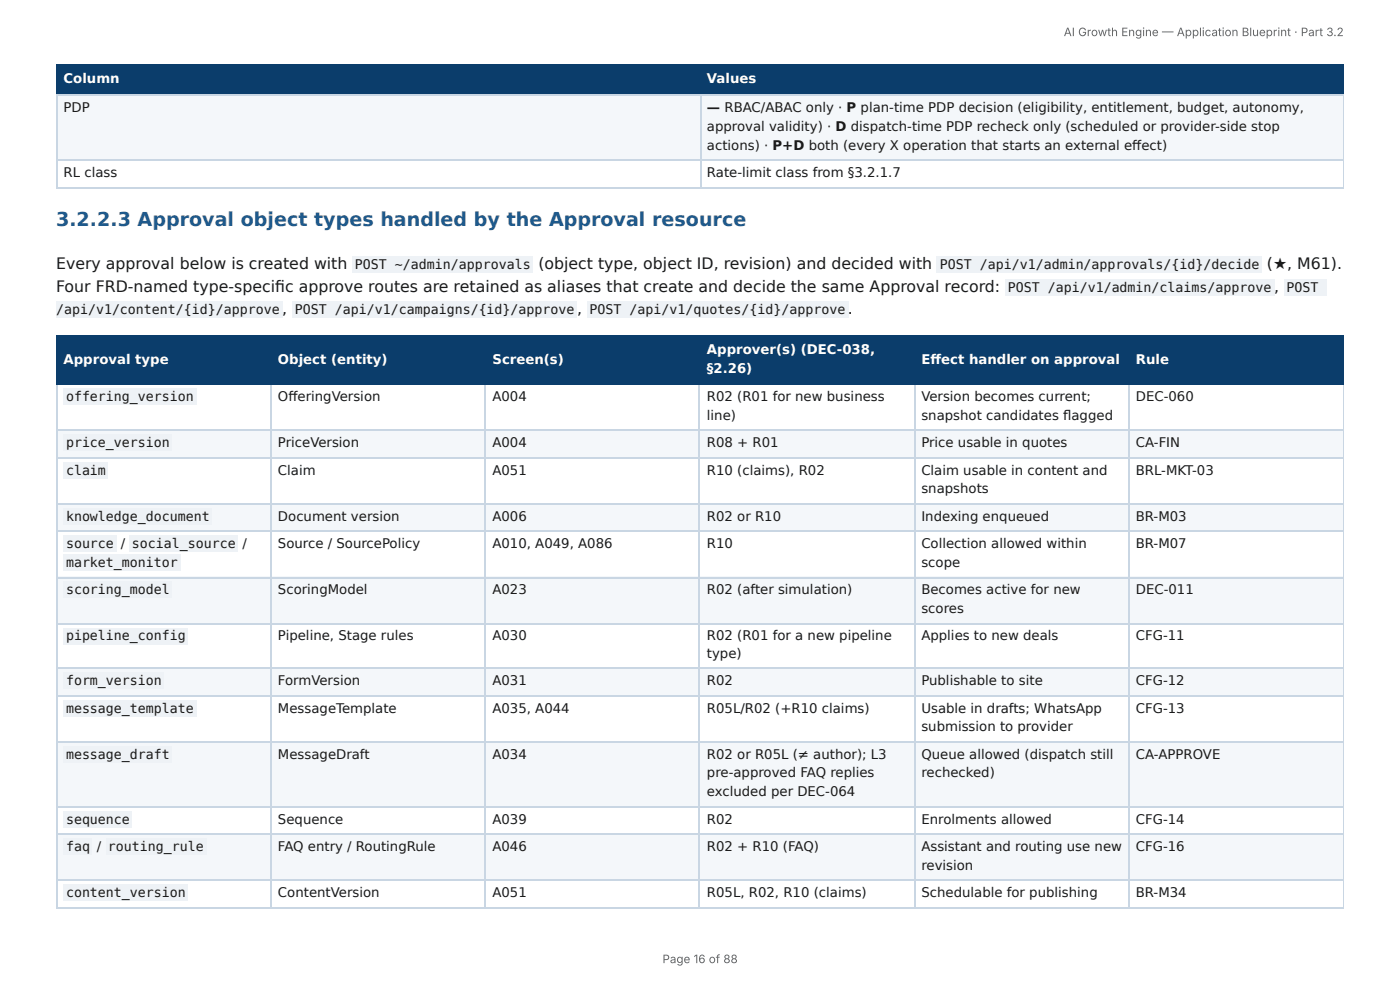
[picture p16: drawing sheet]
<svg xmlns="http://www.w3.org/2000/svg" width="297mm" height="210mm" viewBox="0 0 297 210" stroke-linecap="round" stroke-linejoin="round" font-family="sans-serif">
<defs><g id="words">
<text font-size="4.1" fill="#1f5a8c" x="11.9" y="47.9">3.2.2.3 Approval object types handled by the Approval resource</text>
<g font-size="3.3" fill="#1a1a1a">
<text x="11.9" y="57.2">Every approval below is created with</text>
<text x="114.3" y="57.2">(object type, object ID, revision) and decided with</text>
<text x="269.1" y="57.2">(★, M61).</text>
<text x="11.9" y="61.9">Four FRD-named type-specifi c approve routes are retained as aliases that create and decide the same Approval record:</text>
<text x="270.6" y="61.9">,</text>
<text x="60" y="66.7">,</text>
<text x="122.6" y="66.7">,</text>
<text x="180.1" y="66.7">.</text>
</g>
<g font-size="2.8" fill="#fff">
<text x="13.5" y="17.7">Column</text>
<text x="150.2" y="17.7">Values</text>
<text x="13.5" y="77.3">Approval type</text>
<text x="59" y="77.3">Object (entity)</text>
<text x="104.6" y="77.3">Screen(s)</text>
<text x="150.1" y="75.1">Approver(s) (DEC-038,</text>
<text x="195.7" y="77.3">Eff ect handler on approval</text>
<text x="241.2" y="77.3">Rule</text>
<text x="150.1" y="79.1">§2.26)</text>
</g>
<g font-size="2.8" fill="#1a1a1a">
<text x="13.5" y="23.8">PDP</text>
<text x="150.2" y="23.8">— RBAC/ABAC only · P plan-time PDP decision (eligibility, entitlement, budget, autonomy,</text>
<text x="150.2" y="27.8">approval validity) · D dispatch-time PDP recheck only (scheduled or provider-side stop</text>
<text x="150.2" y="31.8">actions) · P+D both (every X operation that starts an external eff ect)</text>
<text x="13.5" y="37.6">RL class</text>
<text x="150.2" y="37.6">Rate-limit class from §3.2.1.7</text>
<text x="75.4" y="57.2">POST ~/admin/approvals</text>
<text x="199.6" y="57.2">POST /api/v1/admin/approvals/{id}/decide</text>
<text x="214" y="61.9">POST /api/v1/admin/claims/approve</text>
<text x="273.2" y="61.9">POST</text>
<text x="11.9" y="66.7">/api/v1/content/{id}/approve</text>
<text x="62.6" y="66.7">POST /api/v1/campaigns/{id}/approve</text>
<text x="125.2" y="66.7">POST /api/v1/quotes/{id}/approve</text>
<text x="14" y="85.2">offering_version</text>
<text x="59" y="85.2">Off eringVersion</text>
<text x="104.6" y="85.2">A004</text>
<text x="150.1" y="85.2">R02 (R01 for new business</text>
<text x="150.1" y="89.2">line)</text>
<text x="195.7" y="85.2">Version becomes current;</text>
<text x="195.7" y="89.2">snapshot candidates fl agged</text>
<text x="241.2" y="85.2">DEC-060</text>
<text x="14" y="95">price_version</text>
<text x="59" y="95">PriceVersion</text>
<text x="104.6" y="95">A004</text>
<text x="150.1" y="95">R08 + R01</text>
<text x="195.7" y="95">Price usable in quotes</text>
<text x="241.2" y="95">CA-FIN</text>
<text x="14" y="100.8">claim</text>
<text x="59" y="100.8">Claim</text>
<text x="104.6" y="100.8">A051</text>
<text x="150.1" y="100.8">R10 (claims), R02</text>
<text x="195.7" y="100.8">Claim usable in content and</text>
<text x="241.2" y="100.8">BRL-MKT-03</text>
<text x="195.7" y="104.8">snapshots</text>
<text x="14" y="110.6">knowledge_document</text>
<text x="59" y="110.6">Document version</text>
<text x="104.6" y="110.6">A006</text>
<text x="150.1" y="110.6">R02 or R10</text>
<text x="195.7" y="110.6">Indexing enqueued</text>
<text x="241.2" y="110.6">BR-M03</text>
<text x="14" y="116.4">source</text>
<text x="25.6" y="116.4">/</text>
<text x="28" y="116.4">social_source</text>
<text x="51.5" y="116.4">/</text>
<text x="59" y="116.4">Source / SourcePolicy</text>
<text x="104.6" y="116.4">A010, A049, A086</text>
<text x="150.1" y="116.4">R10</text>
<text x="195.7" y="116.4">Collection allowed within</text>
<text x="241.2" y="116.4">BR-M07</text>
<text x="14" y="120.4">market_monitor</text>
<text x="195.7" y="120.4">scope</text>
<text x="14" y="126.2">scoring_model</text>
<text x="59" y="126.2">ScoringModel</text>
<text x="104.6" y="126.2">A023</text>
<text x="150.1" y="126.2">R02 (after simulation)</text>
<text x="195.7" y="126.2">Becomes active for new</text>
<text x="195.7" y="130.2">scores</text>
<text x="241.2" y="126.2">DEC-011</text>
<text x="14" y="136">pipeline_config</text>
<text x="59" y="136">Pipeline, Stage rules</text>
<text x="104.6" y="136">A030</text>
<text x="150.1" y="136">R02 (R01 for a new pipeline</text>
<text x="195.7" y="136">Applies to new deals</text>
<text x="241.2" y="136">CFG-11</text>
<text x="150.1" y="139.7">type)</text>
<text x="14" y="145.5">form_version</text>
<text x="59" y="145.5">FormVersion</text>
<text x="104.6" y="145.5">A031</text>
<text x="150.1" y="145.5">R02</text>
<text x="195.7" y="145.5">Publishable to site</text>
<text x="241.2" y="145.5">CFG-12</text>
<text x="14" y="151.3">message_template</text>
<text x="59" y="151.3">MessageTemplate</text>
<text x="104.6" y="151.3">A035, A044</text>
<text x="150.1" y="151.3">R05L/R02 (+R10 claims)</text>
<text x="195.7" y="151.3">Usable in drafts; WhatsApp</text>
<text x="195.7" y="155.3">submission to provider</text>
<text x="241.2" y="151.3">CFG-13</text>
<text x="14" y="161.1">message_draft</text>
<text x="59" y="161.1">MessageDraft</text>
<text x="104.6" y="161.1">A034</text>
<text x="150.1" y="161.1">R02 or R05L (≠ author); L3</text>
<text x="195.7" y="161.1">Queue allowed (dispatch still</text>
<text x="241.2" y="161.1">CA-APPROVE</text>
<text x="150.1" y="165.1">pre-approved FAQ replies</text>
<text x="195.7" y="165.1">rechecked)</text>
<text x="150.1" y="169.1">excluded per DEC-064</text>
<text x="14" y="174.9">sequence</text>
<text x="59" y="174.9">Sequence</text>
<text x="104.6" y="174.9">A039</text>
<text x="150.1" y="174.9">R02</text>
<text x="195.7" y="174.9">Enrolments allowed</text>
<text x="241.2" y="174.9">CFG-14</text>
<text x="14" y="180.7">faq</text>
<text x="20.5" y="180.7">/</text>
<text x="22.9" y="180.7">routing_rule</text>
<text x="59" y="180.7">FAQ entry / RoutingRule</text>
<text x="104.6" y="180.7">A046</text>
<text x="150.1" y="180.7">R02 + R10 (FAQ)</text>
<text x="195.7" y="180.7">Assistant and routing use new</text>
<text x="195.7" y="184.7">revision</text>
<text x="241.2" y="180.7">CFG-16</text>
<text x="14" y="190.5">content_version</text>
<text x="59" y="190.5">ContentVersion</text>
<text x="104.6" y="190.5">A051</text>
<text x="150.1" y="190.5">R05L, R02, R10 (claims)</text>
<text x="195.7" y="190.5">Schedulable for publishing</text>
<text x="241.2" y="190.5">BR-M34</text>
</g>
<g font-size="2.5" fill="#666">
<text x="225.9" y="7.7">AI Growth Engine — Application Blueprint · Part 3.2</text>
<text x="140.7" y="204.5">Page 16 of 88</text>
</g>
</g></defs>
<g fill="#0b3d6b">
<path d="M12.2 14h136.5v6.1h-136.5z"/>
<path d="M148.7 14h136.7v6.1h-136.7z"/>
</g>
<g fill="#f4f7fa">
<path d="M12.2 20.1h136.5v13.8h-136.5z"/>
<path d="M148.7 20.1h136.7v13.8h-136.7z"/>
</g>
<path d="M11.9 13.9h273.5M12 13.8v6.6M148.8 13.8v6.6M11.9 20.2h273.5" fill="none" stroke="#0b3d6b" stroke-width=".26"/>
<path d="M285.3 13.8v6.6" fill="none" stroke="#0b3d6b" stroke-width=".21"/>
<path d="M11.9 20.2h273.5M11.9 34h273.5M11.9 39.8h273.5M12 20.4v19.6M148.8 20.4v19.6" fill="none" stroke="#c9d6e3" stroke-width=".26"/>
<path d="M285.3 20.4v19.6" fill="none" stroke="#c9d6e3" stroke-width=".21"/>
<g fill="#0b3d6b">
<path d="M12.2 71.4h45.5v10.4h-45.5z"/>
<path d="M57.7 71.4h45.5v10.4h-45.5z"/>
<path d="M103.2 71.4h45.5v10.4h-45.5z"/>
<path d="M148.7 71.4h45.5v10.4h-45.5z"/>
<path d="M194.2 71.4h45.5v10.4h-45.5z"/>
<path d="M239.7 71.4h45.7v10.4h-45.7z"/>
</g>
<g fill="#f4f7fa">
<path d="M12.2 91.5h45.5v5.6h-45.5z"/>
<path d="M57.7 91.5h45.5v5.6h-45.5z"/>
<path d="M103.2 91.5h45.5v5.6h-45.5z"/>
<path d="M148.7 91.5h45.5v5.6h-45.5z"/>
<path d="M194.2 91.5h45.5v5.6h-45.5z"/>
<path d="M239.7 91.5h45.7v5.6h-45.7z"/>
<path d="M12.2 106.9h45.5v5.8h-45.5z"/>
<path d="M57.7 106.9h45.5v5.8h-45.5z"/>
<path d="M103.2 106.9h45.5v5.8h-45.5z"/>
<path d="M148.7 106.9h45.5v5.8h-45.5z"/>
<path d="M194.2 106.9h45.5v5.8h-45.5z"/>
<path d="M239.7 106.9h45.7v5.8h-45.7z"/>
<path d="M12.2 122.5h45.5v9.8h-45.5z"/>
<path d="M57.7 122.5h45.5v9.8h-45.5z"/>
<path d="M103.2 122.5h45.5v9.8h-45.5z"/>
<path d="M148.7 122.5h45.5v9.8h-45.5z"/>
<path d="M194.2 122.5h45.5v9.8h-45.5z"/>
<path d="M239.7 122.5h45.7v9.8h-45.7z"/>
<path d="M12.2 142.1h45.5v5.8h-45.5z"/>
<path d="M57.7 142.1h45.5v5.8h-45.5z"/>
<path d="M103.2 142.1h45.5v5.8h-45.5z"/>
<path d="M148.7 142.1h45.5v5.8h-45.5z"/>
<path d="M194.2 142.1h45.5v5.8h-45.5z"/>
<path d="M239.7 142.1h45.7v5.8h-45.7z"/>
<path d="M12.2 157.7h45.5v13.8h-45.5z"/>
<path d="M57.7 157.7h45.5v13.8h-45.5z"/>
<path d="M103.2 157.7h45.5v13.8h-45.5z"/>
<path d="M148.7 157.7h45.5v13.8h-45.5z"/>
<path d="M194.2 157.7h45.5v13.8h-45.5z"/>
<path d="M239.7 157.7h45.7v13.8h-45.7z"/>
<path d="M12.2 177h45.5v9.8h-45.5z"/>
<path d="M57.7 177h45.5v9.8h-45.5z"/>
<path d="M103.2 177h45.5v9.8h-45.5z"/>
<path d="M148.7 177h45.5v9.8h-45.5z"/>
<path d="M194.2 177h45.5v9.8h-45.5z"/>
<path d="M239.7 177h45.7v9.8h-45.7z"/>
</g>
<path d="M11.9 71.3h273.5M12 71.2v10.6M57.5 71.2v10.6M103.1 71.2v10.6M148.6 71.2v10.6M194.3 71.2v10.6M239.8 71.2v10.6M11.9 81.6h273.5" fill="none" stroke="#0b3d6b" stroke-width=".26"/>
<path d="M285.3 71.2v10.6" fill="none" stroke="#0b3d6b" stroke-width=".21"/>
<g fill="none" stroke="#c9d6e3" stroke-width=".26">
<path d="M11.9 91.4h273.5M11.9 97.2h273.5M12 81.8v110.8M57.5 81.8v110.8M103.1 81.8v110.8M148.6 81.8v110.8M194.3 81.8v110.8M239.8 81.8v110.8M11.9 107h273.5M11.9 112.8h273.5M11.9 122.6h273.5M11.9 132.4h273.5"/>
<path d="M11.9 141.9h273.5M11.9 147.8h273.5M11.9 157.6h273.5M11.9 171.3h273.5M11.9 177.1h273.5M11.9 186.9h273.5M11.9 192.7h273.5"/>
</g>
<path d="M285.3 81.8v110.8" fill="none" stroke="#c9d6e3" stroke-width=".21"/>
<g fill="#eef2f6">
<path d="M74.9 54.5h38.3v3.4h-38.3z"/>
<path d="M199 54.5h69v3.4h-69z"/>
<path d="M213.5 59.3h57.2v3.4h-57.2z"/>
<path d="M272.8 59.3h9v3.4h-9z"/>
<path d="M11.9 64h48.2v3.5h-48.2z"/>
<path d="M62.2 64h60.3v3.5h-60.3z"/>
<path d="M124.6 64h55.6v3.5h-55.6z"/>
<path d="M13.5 82.6h28.3v3.4h-28.3z"/>
<path d="M13.5 92.3h23v3.5h-23z"/>
<path d="M13.5 98.2h9.5v3.4h-9.5z"/>
<path d="M13.5 108h31.5v3.4h-31.5z"/>
<path d="M13.5 113.8h11.4v3.4h-11.4z"/>
<path d="M27.5 113.8h23v3.4h-23z"/>
<path d="M13.5 117.7h24.9v3.5h-24.9z"/>
<path d="M13.5 123.6h23v3.4h-23z"/>
<path d="M13.5 133.4h26.5v3.4h-26.5z"/>
<path d="M13.5 142.9h21.4v3.4h-21.4z"/>
<path d="M13.5 148.7h28.3v3.4h-28.3z"/>
<path d="M13.5 158.5h23v3.4h-23z"/>
<path d="M13.5 172.2h14.5v3.5h-14.5z"/>
<path d="M13.5 178.1h6.1v3.4h-6.1z"/>
<path d="M22.5 178.1h21.4v3.4h-21.4z"/>
<path d="M13.5 187.9h26.5v3.4h-26.5z"/>
</g>
<use href="#words"/>
</svg>
